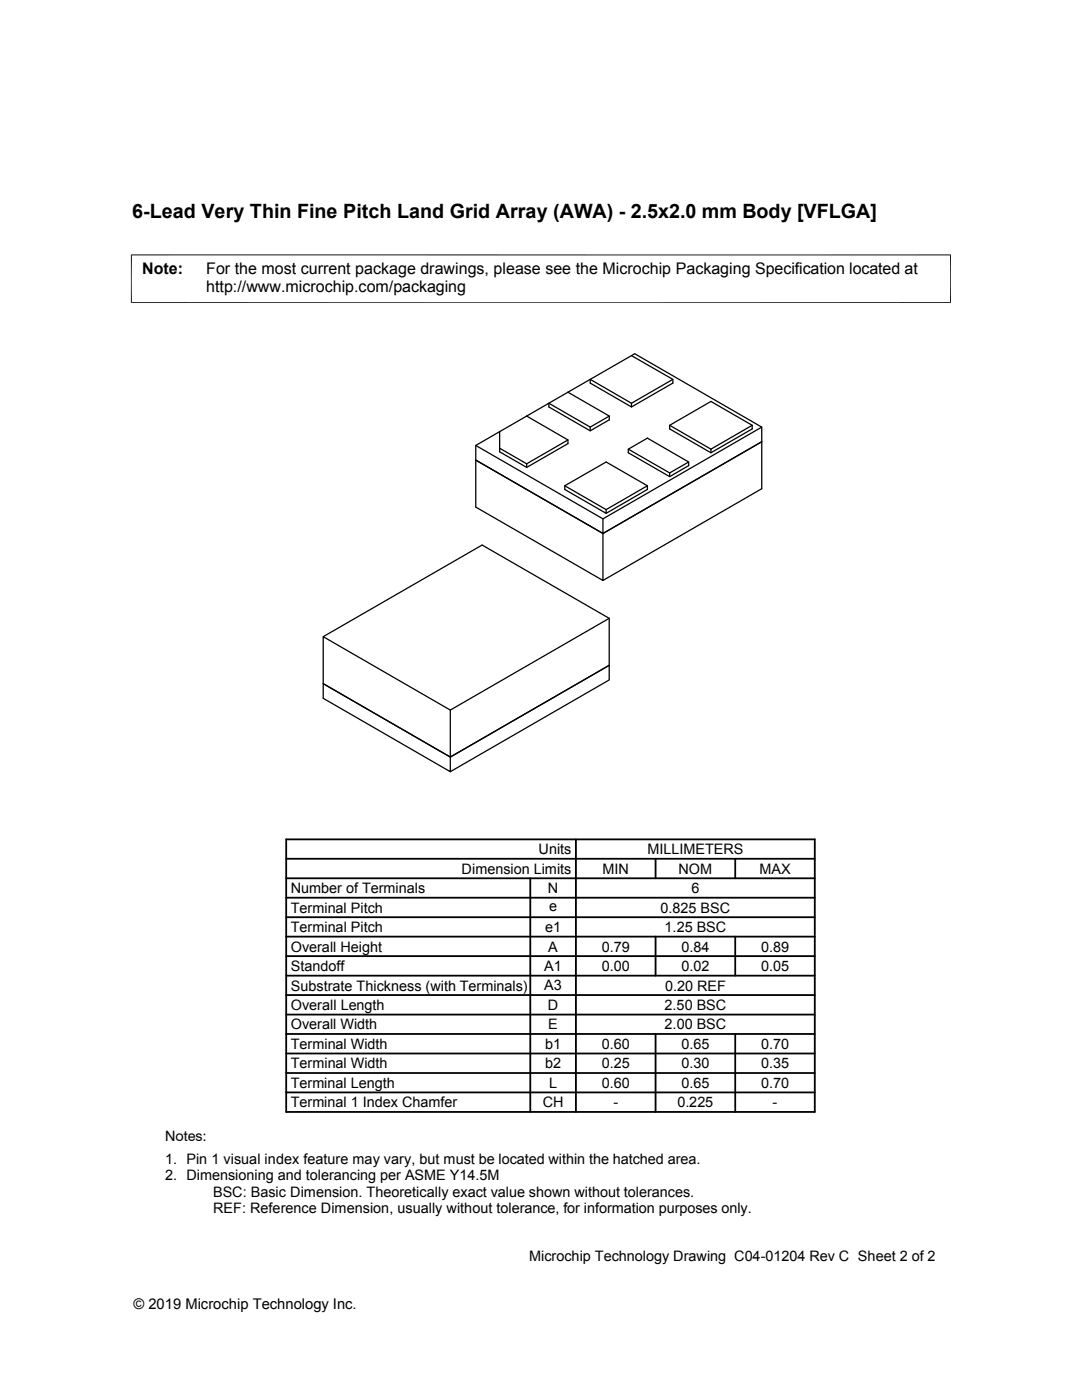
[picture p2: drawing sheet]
<svg xmlns="http://www.w3.org/2000/svg" width="216mm" height="279mm" viewBox="0 0 216 279" stroke-linecap="round" stroke-linejoin="round" font-family="sans-serif">
<defs><g id="words">
<text font-size="3.9" x="26.4" y="43.5">6-Lead Very Thin Fine Pitch Land Grid Array (AWA) - 2.5x2.0 mm Body [VFLGA]</text>
<g font-size="3.2">
<text x="28.4" y="54.6">Note:</text>
<text x="41.1" y="58.3">http://www.microchip.com/packaging</text>
<text x="41.1" y="54.6">For the most current package drawings, please see the Microchip Packaging Specification located at</text>
</g>
<g font-size="2.9">
<text x="107.5" y="170.5">Units</text>
<text x="129.2" y="170.5">MILLIMETERS</text>
<text x="58" y="178.2">Number of Terminals</text>
<text x="92.1" y="174.4">Dimension Limits</text>
<text x="109.3" y="178.2">N</text>
<text x="120.2" y="174.4">MIN</text>
<text x="135.4" y="174.4">NOM</text>
<text x="138" y="178.2">6</text>
<text x="151.5" y="174.4">MAX</text>
<text x="58" y="182.1">Terminal Pitch</text>
<text x="109.6" y="181.8">e</text>
<text x="131.8" y="182.1">0.825 BSC</text>
<text x="58" y="189.9">Overall Height</text>
<text x="58" y="186">Terminal Pitch</text>
<text x="108.8" y="186">e1</text>
<text x="109.4" y="189.9">A</text>
<text x="120.1" y="189.9">0.79</text>
<text x="132.6" y="186">1.25 BSC</text>
<text x="136" y="189.9">0.84</text>
<text x="151.8" y="189.9">0.89</text>
<text x="58" y="197.7">Substrate Thickness (with Terminals)</text>
<text x="58" y="193.8">Standoff</text>
<text x="108.6" y="193.8">A1</text>
<text x="108.6" y="197.7">A3</text>
<text x="120.1" y="193.8">0.00</text>
<text x="132.7" y="197.7">0.20 REF</text>
<text x="136" y="193.8">0.02</text>
<text x="151.8" y="193.8">0.05</text>
<text x="58" y="201.6">Overall Length</text>
<text x="109.3" y="201.6">D</text>
<text x="132.6" y="201.6">2.50 BSC</text>
<text x="58" y="205.4">Overall Width</text>
<text x="58" y="209.3">Terminal Width</text>
<text x="108.8" y="209.3">b1</text>
<text x="109.4" y="205.4">E</text>
<text x="120.1" y="209.3">0.60</text>
<text x="132.6" y="205.4">2.00 BSC</text>
<text x="136" y="209.3">0.65</text>
<text x="151.8" y="209.3">0.70</text>
<text x="58" y="213.2">Terminal Width</text>
<text x="108.8" y="213.2">b2</text>
<text x="120.1" y="213.2">0.25</text>
<text x="136" y="213.2">0.30</text>
<text x="151.8" y="213.2">0.35</text>
<text x="58" y="217.1">Terminal Length</text>
<text x="58" y="221">Terminal 1 Index Chamfer</text>
<text x="108.3" y="221">CH</text>
<text x="109.6" y="217.1">L</text>
<text x="120.1" y="217.1">0.60</text>
<text x="122.4" y="221">-</text>
<text x="135.2" y="221">0.225</text>
<text x="136" y="217.1">0.65</text>
<text x="151.8" y="217.1">0.70</text>
<text x="154.2" y="221">-</text>
<text x="32.9" y="227.6">Notes:</text>
<text x="32.9" y="232.2">1. Pin 1 visual index feature may vary, but must be located within the hatched area.</text>
<text x="32.9" y="235.5">2. Dimensioning and tolerancing per ASME Y14.5M</text>
<text x="42.5" y="238.8">BSC: Basic Dimension. Theoretically exact value shown without tolerances.</text>
<text x="42.5" y="242.2">REF: Reference Dimension, usually without tolerance, for information purposes only.</text>
<text x="105.6" y="251.7">Microchip Technology Drawing C04-01204 Rev C Sheet 2 of 2</text>
<text x="26.6" y="261.3">© 2019 Microchip Technology Inc.</text>
</g>
</g></defs>
<g fill="none" stroke="#000" stroke-width=".25">
<path d="M113.3 78.3l4.5-2.6 8.2 4.8v.7M117.8 75.7l8.2-4.7 8.3 4.7v.8l-8.3 4.7-8.2-4.7zM126 71l.6-.4 25.4 14.6v3l-31.7 18.3v9.3l-25.4-14.6v-9.4l25.4 14.7 31.7-18.3v9.3l-31.7 18.3M134.3 75.7l-8.3 4.8M94.9 88.9l25.4 14.6M99.7 86.1l5.4-3.1 8.2 4.8v.7l-8.2 4.8-5.4-3.1zM99.7 89.5l5.4 3.1v.7M105.1 83l4.4-2.5 8.3 4.7v.8M109.5 80.5l3.8-2.2 8.3 4.7v.8l-3.8 2.2-8.3-4.8zM112.7 96.9l8.2-4.7 8.3 4.7v.8l-8.3 4.7-8.2-4.7zM112.7 96.9l8.2 4.8v.7M113.3 87.8l-8.2 4.8"/>
<path d="M121.6 83l-3.8 2.2M125.4 89.6l3.8-2.2 8.2 4.8v.7l-3.8 2.2-8.2-4.7zM125.4 89.6l8.2 4.8v.7M129.2 96.9l-8.3 4.8M133.6 84.9l8.3-4.8 8.2 4.8v.7l-8.2 4.8-8.3-4.8zM133.6 84.9l8.3 4.7v.8M137.4 92.2l-3.8 2.2M150.1 84.9l-8.2 4.7M152 85.2l-31.7 18.3v3l-25.4-14.7v-2.9l4.8-2.8M64.5 127.1l31.7-18.3 25.4 14.6v9.4l-31.7 18.3-25.4-14.7v3l25.4 14.6v-2.9l31.7-18.3v2.9l-31.7 18.3M121.6 123.4l-31.7 18.3v9.4l-25.4-14.7v-9.3l25.4 14.6"/>
</g>
<path d="M26.1 50.9h163.7M26.2 50.8v9.7M189.7 50.8v9.7M26.1 60.4h163.7" fill="none" stroke="#000" stroke-width=".2"/>
<g fill="none" stroke="#000" stroke-width=".36">
<path d="M57.1 179.2h105.5M57.1 175.3h105.5M57.1 171.4h105.5M57.1 167.5h105.5v54.4h-105.5zM105.8 175.3v46.6M114.9 167.5v54.4M130.8 171.4v3.9M146.7 171.4v3.9M57.1 190.8h105.5M57.1 183h105.5M57.1 198.6h105.5M57.1 194.7h105.5"/>
<path d="M57.1 186.9h105.5M130.8 186.9v7.8M146.7 186.9v7.8M57.1 214.1h105.5M57.1 202.5h105.5M57.1 210.2h105.5M57.1 206.4h105.5M57.1 218h105.5M130.8 206.4v15.5M146.7 206.4v15.5"/>
</g>
<use href="#words"/>
</svg>
